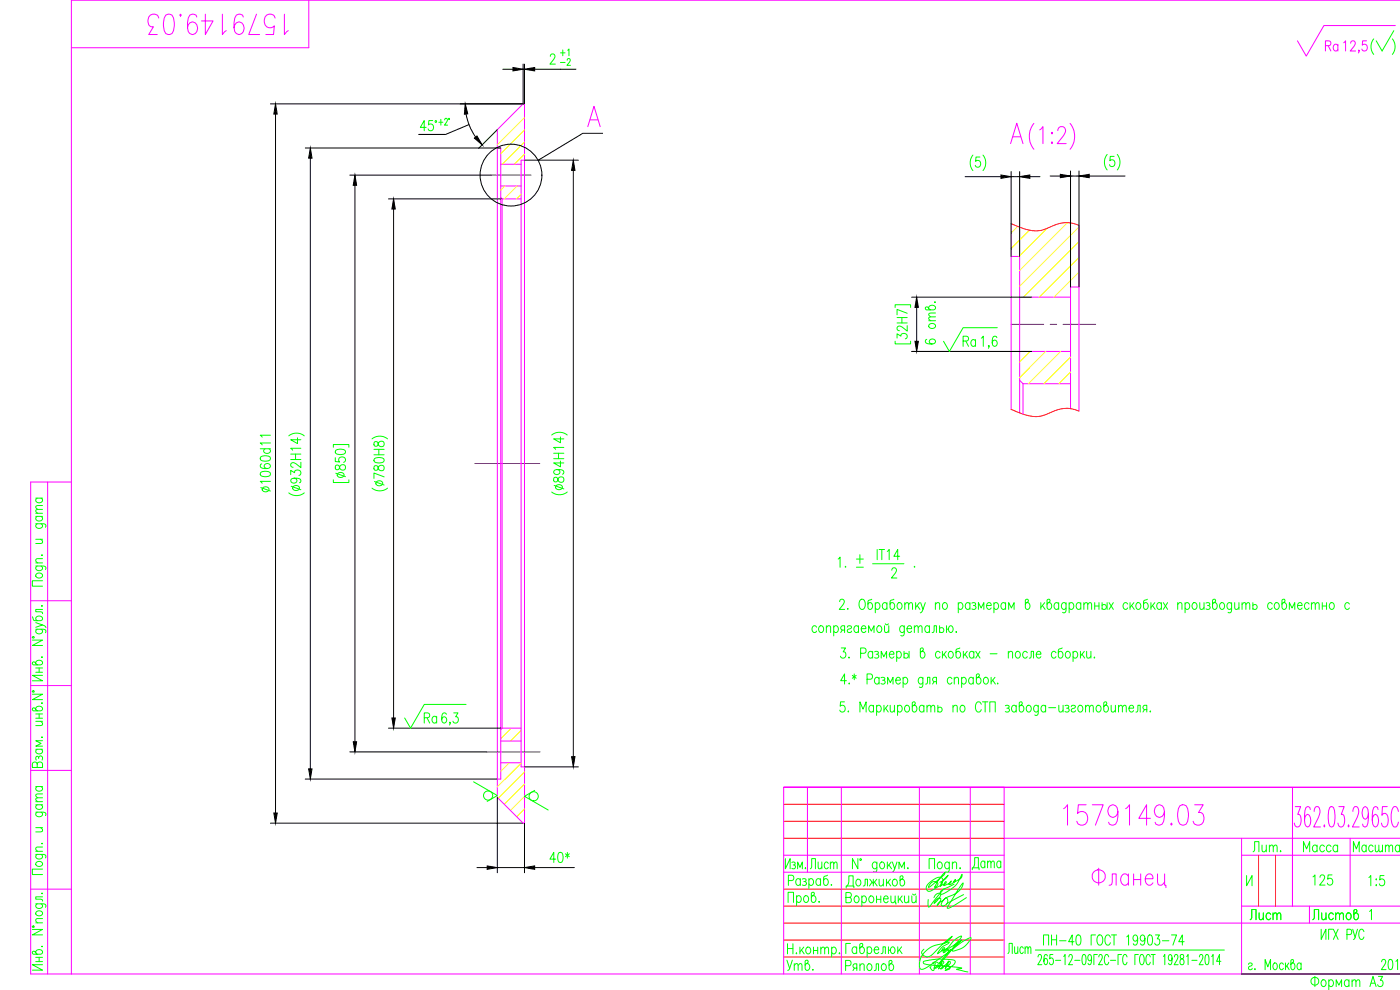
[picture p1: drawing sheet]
<svg xmlns="http://www.w3.org/2000/svg" width="420mm" height="297mm" viewBox="0 0 420 297" stroke-linecap="round" stroke-linejoin="round" font-family="sans-serif">
<defs><g id="words">
<g font-size="10.1" fill="#f0f">
<text x="43.4" y="11.6">1579149.03</text>
<text x="318.2" y="248.7">1579149.03</text>
</g>
<text font-size="9.7" fill="#f0f" x="327" y="267.4">Фланец</text>
<text font-size="8.4" fill="#f0f" x="410.6" y="17.6">( )</text>
<text font-size="7.1" fill="#0f0" x="291" y="262.1">Дата</text>
<text font-size="6.6" fill="#f0f" x="396.9" y="16.6">Ra</text>
<g font-size="6.6" fill="#0f0">
<text x="288.2" y="105.1">Ra</text>
<text x="82.6" y="148.9" transform="rotate(-90 82.6 148.9)">1060d11</text>
<text x="250.8" y="171.4">1. .</text>
<text x="375.4" y="256.8">Лит.</text>
<text x="390.2" y="256.8">Масса</text>
<text x="164" y="260">40*</text>
<text x="374.3" y="277.3">Лист</text>
<text x="393" y="277.3">Листов</text>
<text x="235.3" y="292.5">Утв.</text>
</g>
<g font-size="6.2" fill="#0f0">
<text x="281.9" y="104.4" transform="rotate(-90 281.9 104.4)">6 отв.</text>
<text x="126.3" y="218">Ra</text>
<text x="242.4" y="261.8">Лист</text>
<text x="393" y="266.7">125</text>
<text x="312.2" y="284.7">ПН-40 ГОСТ 19903-74</text>
</g>
<text font-size="5.3" fill="#0f0" x="167.2" y="18">+1</text>
<text font-size="2.6" fill="#0f0" x="256.1" y="171.4">-</text>
</g></defs>
<path d="M147.3 52.5h12.1M303.5 97.3h9.7M315.2 97.3h1.9M319.1 97.3h9.7M142.5 139.1h19.5M146.1 225.6h16" fill="none" stroke="#00f" stroke-width=".3"/>
<g fill="none" stroke="#f0f" stroke-width=".3">
<path d="M92.7 .1v14.2h-71.3M405.3 13l.5-.7h.5l.4 .5-.3 1.1-1.2 1.4h1.7M407.9 15.2h-.2h.2l-.2 .7M418.8 7.7h-21.5l-5.3 9.1-2.6-4.5M420.2 .1h-398.8v292.1M157.4 31.2v215.8h-.4l-7.7-7.8v-200.3l7.7-7.7h.4v1M176.4 38l1.9-6.1 1.8 6.1M177.1 36h2.3M310.3 37a6.2 6.2 0 0 0 0 7.8M312 39l1-1v5.1M315.7 39.7l.2 .2-.2 .3-.2-.3zM317.5 39.2a1.24 1.24 0 0 1 .7-1.2h.8a1.58 1.58 0 0 1 .2 2.7l-1.9 2.4h2.7"/>
<path d="M321.1 37a6.1 6.1 0 0 1 0 7.8M149.3 44.4h1v189.4h-1M150.3 55.8h6.1M150.3 49.3h6.1M150.3 59.3l.4 .4M150.7 59.7v158.8l-.4 .4M150.7 59.7h5.7M157.4 48.1h-1v182h1M303.3 43.1l1.8-6.1 1.9 6.1M304 41h2.3M315.7 42.6l.2 .2-.2 .3-.2-.3zM303.5 76.9h2.5v47"/>
<path d="M303.5 67.1v55.7M323.8 67.6v55.7M306 89.2h15.3M323.8 86.1h-2.5v36.5M306 105.4h15.3M306 114.1l1 1M307 115.1h14.3M307 115.1v9.1M14.3 144.6v147.6M21.4 144.6h-12.2v147.6h411M9.2 180.3h12.2M9.2 205.7h12.2"/>
<path d="M150.7 218.5h5.7M9.2 231.1h12.2M150.3 222.3h6.1M150.3 228.9h5.9M242.3 236.2v25.5M252.5 236.2v56M275.9 236.2v56M291.2 236.2v56M301.4 236.2v56M387.9 236.2v35.7M420.2 236.2h-185h66.2h-66.2v56M420.2 236.2h-185h185"/>
<path d="M235.2 256.6h66.2M301.4 251.5h118.8M372.6 256.6h47.6M372.6 251.5v40.7M388.7 242h1.6l-.8 2.3h.4a2.8 2.8 0 0 1-.3 3.8l-.9-.3-.3-.8M393.2 242.9l-.1-.6-.4-.3-.8 .3a8.8 8.8 0 0 0 0 5.5l.6 .3a2.48 2.48 0 0 0 0-3.8l-.6 .3-.4 1.5M394.4 243.5l.3-1.2 .3-.3h.6a2.56 2.56 0 0 1 .1 3.2l-1.4 2.9h2M397.5 247.5v.6zM399.1 242.3l.4-.3 .7 .3a8.6 8.6 0 0 1 0 5.5l-.4 .3-.7-.3a8.6 8.6 0 0 1 0-5.5zM401.8 242h1.6l-.9 2.3h.5a2.81 2.81 0 0 1-.3 3.8l-.9-.3-.3-.8M404.7 247.5v.6zM405.2 251.5v20.4"/>
<path d="M406 243.5l.3-1.2 .3-.3h.6a2.56 2.56 0 0 1 .1 3.2l-1.4 2.9h2M410.7 244l-.5 1.5-.5 .3a2.46 2.46 0 0 1 0-3.8l.5 .3a7.7 7.7 0 0 1 0 5.5l-.7 .3-.4-.3-.2-.5M413.6 242.9l-.2-.6-.4-.3-.7 .3a8.6 8.6 0 0 0 0 5.5l.6 .3a2.48 2.48 0 0 0 0-3.8l-.6 .3-.5 1.5M416.3 242h-1.4l-.2 2.6 .6-.6h.5a2.79 2.79 0 0 1 0 4.1l-.9-.3-.3-.8M419.7 243.5a1.25 1.25 0 0 0-1.3-1.5 5.5 5.5 0 0 0 0 6.1 1.25 1.25 0 0 0 1.3-1.4M9.2 266.8h12.2M235.2 261.7h66.2M301.4 277h118.8M372.6 271.9h47.6"/>
</g>
<g fill="none" stroke="#ff0" stroke-width=".3">
<path d="M157.4 39l-7.1 7.1M157.4 35.3l-8.1 8.2M151.5 55.8l-1.2 1.3M155.2 55.8l-3.9 3.9M156.4 58.3l-1.4 1.4M157.4 46.3l-3 3M157.4 42.6l-6.7 6.7M305.4 67.9l-1.9 2M309 69.1l-5.5 5.5M314.2 68.5l-8.4 8.4M320.4 66.8l-14.4 14.4M323.8 72.5l-16.6 16.7"/>
<path d="M323.8 77.2l-11.9 12M323.8 68.1l-17.8 17.8M323.8 81.7l-7.5 7.5M309.2 105.4l-3.2 3.2M313.8 105.4l-7.8 7.9M318.3 105.4l-9.7 9.7M321.3 111.6l-3.5 3.5M321.3 107.2l-8 7.9M153.4 218.5l-3.1 3.1M156.4 219.2l-3.2 3.1M152.8 228.9l-2.5 2.5M156.4 229l-7.1 7.1"/>
<path d="M157.4 238.9l-4.2 4.3M157.4 235.3l-6.1 6M157.4 231.6l-7.9 7.9M157.4 242.7l-2.4 2.3"/>
</g>
<g fill="none" stroke="#000" stroke-width=".3">
<path d="M157 19.2v12h-75.8M157.4 19.2v12M82.7 34.2v209.7M139.9 34.2a17.4 17.4 0 0 0 2.8 6.9M140.8 37.4l-7.1 2.9h-8.1M149.3 38.9l-5.7 5.6M150.9 20.8h3M157 20.8h.4M160.5 20.8h12.4M180.8 40h-5.9l-13.4 8.1M91.6 44.4h58.7M93.1 47.5v183.2"/>
<path d="M105 52.5h42.3M106.5 55.6v167M116.6 59.7h34.1M157.4 48.1h16.2M172.1 51.1v175.9M289.6 53h10.8M303.5 51.5v25.4M303.5 53h2.5M306 51.5v25.4M309.1 53h3M315.2 52.8h3M321.3 51.3v34.8"/>
<path d="M321.3 52.8h2.5M323.8 51.3v34.8M326.9 52.8h10.7M118.1 62.7v152.7M273.6 89.2h36M275.1 92.2v10.2M273.6 105.4h36M116.6 218.5h34.1M91.6 233.8h57.7M105 225.6h41.1M149.3 239.2v22.6M157.4 230.1h16.2"/>
<path d="M81.2 247h75.8M157.4 247v14.8M143.2 260.3h3M149.3 260.3h8.1M160.5 260.3h11.9M372.6 292.2h47.6"/>
<circle cx="153.4" cy="52.5" r="9.3"/>
</g>
<g fill="#000" stroke="#000" stroke-width=".3">
<path d="M82.7 31.2l.5 3h-1zM139.6 31.2l.8 3-1 .1zM153.9 20.3l3.1 .5-3.1 .5zM157.4 20.8l3.1-.5v1zM93.1 44.4l.5 3.1h-1zM106.5 52.5l.5 3.1h-1zM142.4 41.4l.7-.6 1.6 2.7zM172.1 48.1l.5 3h-1.1zM300.4 52.5l3.1 .5-3.1 .5zM306 53l3.1-.5v1zM318.2 52.3l3.1 .5-3.1 .5zM323.8 52.8l3.1-.5v1z"/>
<path d="M118.1 59.7l.5 3h-1zM275.1 89.2l.5 3h-1zM274.6 102.4h1l-.5 3zM117.6 215.4h1l-.5 3.1zM92.6 230.7h1l-.5 3.1zM106 222.6h1l-.5 3zM171.5 227h1.1l-.5 3.1zM82.2 243.9h1l-.5 3.1zM146.2 259.8l3.1 .5-3.1 .5zM157.4 260.3l3.1-.5v1z"/>
</g>
<g fill="none" stroke="#0f0" stroke-width=".3">
<path d="M165.2 16.9l.4-.7 .7 .1 .2 .5-.3 1-1.2 1.4h1.7M127.9 38.2h-1.7l1.1-2v3M129.9 36.2h-1.2l-.1 1.3a.94 .94 0 0 1 1.3 .1 .94 .94 0 0 1 0 1.2 .94 .94 0 0 1-1.3 .1l-.1-.2M131.7 36.7h1.2M132.3 35.8v1.7M133.5 36v-.3a.45 .45 0 0 1 .7-.1 .45 .45 0 0 1 0 .7l-.8 1.2h.9M134.6 35.6h.2l-.1 .3zM292 46.5a3.7 3.7 0 0 0 0 4.7M294.1 47.1h-1.2l-.1 1.3a.93 .93 0 0 1 1.3 .1 .93 .93 0 0 1 0 1.3 .93 .93 0 0 1-1.3 .1l-.1-.3M295 46.5a3.7 3.7 0 0 1 0 4.7M332.3 46.3a3.7 3.7 0 0 0 0 4.7M334.4 46.9h-1.2l-.1 1.3a.93 .93 0 0 1 1.3 .1 .93 .93 0 0 1 0 1.3 .93 .93 0 0 1-1.3 .1l-.1-.3"/>
<path d="M335.3 46.3a3.7 3.7 0 0 1 0 4.7M268.6 92.3v-.9h4.7v.9M269.2 96.9h3.1M269.2 95.3h3.1M270.7 95.3v1.6M272.3 97.7v1.6l-1.5-1.1-1-.4-.4 .3-.2 .7 .7 .4M272.3 94l-3.1-1.2v1.7M299.3 98.3h-10.3l-4.1 7.1-1.7-3M268.6 102.4v.8h4.7v-.8M269.2 101.4v-1.2l1.2 .7a.9 .9 0 0 1 1.4-.8 .9 .9 0 0 1-.1 1.6M296.8 103.8h-.2h.2l-.2 .7M299.2 101.3a.65 .65 0 0 0-1.1-.3 2.07 2.07 0 0 0 .4 2.9 .9 .9 0 0 0 .8-1 .9 .9 0 0 0-1.2-.7l-.3 .7"/>
<path d="M86.7 130.8a3.7 3.7 0 0 1 4.6 0M87.2 137.9h3.1M87.2 136.2h3.1M88.7 136.2v1.7M89.3 131.4v1.7l-2.1-1.2h3.1M90.3 138.7v1.6l-1.5-1.1-1-.4-.4 .2-.2 .7 .8 .5M90.3 134.5h-3.1l.6 .6M100 134.2v-.8h4.7v.8M100.6 137.3v1.2l1.3 .1a.93 .93 0 0 1 .1-1.3 .93 .93 0 0 1 1.3 0 .93 .93 0 0 1 .1 1.3l-.3 .1M100.8 139.7a.82 .82 0 0 0 .3 1.2l.7-.3a.96 .96 0 0 1 .9-1.2 .96 .96 0 0 1 1 1.1 1 1 0 0 1-1.2 .5 1 1 0 0 1-.7-1.1 .68 .68 0 0 0-1-.2zM100.8 135.1a2.85 2.85 0 0 1 2.7 0l.2 .6a1.8 1.8 0 0 1-2.5 .6l-.6-.6zM111.6 131.7a3.7 3.7 0 0 1 4.7 0"/>
<path d="M112.2 136.5h3.1M112.2 134.8h3.1M112.4 139.8a.81 .81 0 0 0 .3 1.3l.7-.3a.96 .96 0 0 1 .9-1.2 .96 .96 0 0 1 1 1 1 1 0 0 1-1.2 .6 1 1 0 0 1-.7-1.1 .68 .68 0 0 0-1-.3zM112.4 137.6a2.85 2.85 0 0 1 2.7 0l.2 .6a1.8 1.8 0 0 1-2.5 .6l-.6-.6zM112.4 132.6a.81 .81 0 0 0 .3 1.3l.7-.4a.96 .96 0 0 1 .9-1.1 .96 .96 0 0 1 1 1 1 1 0 0 1-1.2 .6 1 1 0 0 1-.7-1.2 .68 .68 0 0 0-1-.2zM113.7 134.8v1.7M165.6 130.5a3.7 3.7 0 0 1 4.6 0M166.2 137.6h3M166.2 136h3M167.6 136v1.6M168.2 138.3v1.8l-2-1.2h3M168.2 131.1v1.7l-2-1.1h3"/>
<path d="M169.2 134.2h-3l.5 .6M10.7 157.1l2.8 .2a.59 .59 0 0 1 .1 .9M10.7 154.9h2.1M10.7 154h2.1M10.7 149.5h2.1M11.2 157.1l-.3 .3a.99 .99 0 0 0 .6 1.2 .99 .99 0 0 0 1.3-.6v-.4l-.5-.5M11.2 154.9a.68 .68 0 0 0-.5 .7 .68 .68 0 0 0 .5 .6 .87 .87 0 0 0 1.2 0 .87 .87 0 0 0-.1-1.3M11.2 149.5a.68 .68 0 0 0-.5 .6 .68 .68 0 0 0 .5 .6 .87 .87 0 0 0 1.2 0 .87 .87 0 0 0-.1-1.2M12.8 152.8l-1.9 .2-.2 .4 .6 .6M12.8 151.7l-1.9 .1-.2 .5 .6 .5M86.7 147.9a3.7 3.7 0 0 0 4.6 0M87.2 142.4v-1.3l1.2 .7a.9 .9 0 0 1 1.4-.7 .9 .9 0 0 1-.1 1.5"/>
<path d="M87.4 145.9l2.9 1M88 146a.97 .97 0 0 1 1.2-.4 .97 .97 0 0 1 .5 1.2 .97 .97 0 0 1-1.2 .4 .97 .97 0 0 1-.5-1.2zM88.3 143.5a.8 .8 0 0 1 .8 .8 .9 .9 0 0 1-1.1 .6 .9 .9 0 0 1-.6-1.1 2.61 2.61 0 0 1 2.8 0 .65 .65 0 0 1-.3 1.1M100 144v.8h4.7v-.8M100.8 142l2.9 1M101.4 142.1a.97 .97 0 0 1 1.2-.4 .97 .97 0 0 1 .5 1.2 .97 .97 0 0 1-1.2 .4 .97 .97 0 0 1-.5-1.2zM111.6 146.5a3.7 3.7 0 0 0 4.7 0M112.4 144.5l2.9 1M113 144.6a.97 .97 0 0 1 1.2-.4 .97 .97 0 0 1 .5 1.2 .97 .97 0 0 1-1.2 .4 .97 .97 0 0 1-.5-1.2zM115.3 143.1l-3.1-1.2v1.6M165.6 147.6a3.7 3.7 0 0 0 4.6 0M166.3 143.3a.82 .82 0 0 0 .3 1.3l.7-.4a.96 .96 0 0 1 .9-1.1 .96 .96 0 0 1 1 1 1 1 0 0 1-1.2 .6 1 1 0 0 1-.7-1.2 .68 .68 0 0 0-1-.2z"/>
<path d="M166.3 145.6l2.9 1.1M166.9 145.8a.97 .97 0 0 1 1.2-.4 .97 .97 0 0 1 .5 1.2 .97 .97 0 0 1-1.2 .4 .97 .97 0 0 1-.5-1.2zM167.2 140.9a.82 .82 0 0 1 .9 .8 .9 .9 0 0 1-1.2 .7 .9 .9 0 0 1-.6-1.2 2.58 2.58 0 0 1 2.8 0l.1 .6-.4 .5M10.7 169.8l2.8 .1a.59 .59 0 0 1 .1 1M10.7 168.9h2.1M10.7 161.8h2.1M10.9 172.3a.97 .97 0 0 1 1.2-.4 .97 .97 0 0 1 .5 1.2 .97 .97 0 0 1-1.2 .4 .97 .97 0 0 1-.5-1.2zM11.2 169.8l-.3 .3a.99 .99 0 0 0 .6 1.2 .99 .99 0 0 0 1.3-.7v-.3l-.5-.5M12.2 161.8l.6 .6-.2 .6-1.9 .1M12.5 166.6h.3zM12.8 174.3h-3.1v1.6h3.1M12.8 167.6l-1.9 .1-.2 .6 .6 .6"/>
<path d="M258.3 179.9l.2-.1a1.45 1.45 0 0 1 1.1 2.3 .9 .9 0 0 1-1.1 .7 .9 .9 0 0 1-.7-1.1v-.7zM261.6 179.8l-.8 .3-.3 .4v1.8l.2 .4a.97 .97 0 0 0 1.2-.5 .97 .97 0 0 0-.4-1.2 .65 .65 0 0 0-1 .2M268.3 179.8l-.8 .3-.4 .4v1.8l.2 .4a.97 .97 0 0 0 1.2-.5 .97 .97 0 0 0-.3-1.2 .65 .65 0 0 0-1.1 .2M344.4 179.8l-.9 .3-.3 .4v1.8l.2 .4a.97 .97 0 0 0 1.2-.5 .97 .97 0 0 0-.4-1.2 .65 .65 0 0 0-1 .2M9.7 192.1h3.1l-3.1 1.6h3.1M9.7 185.1l.4 1 2.1 .1a.66 .66 0 0 0 .6-.5 .66 .66 0 0 0-.5-.7 .87 .87 0 0 0-1.2 0 .87 .87 0 0 0 .1 1.2M10.7 199a1.02 1.02 0 0 1 1-.9 1.02 1.02 0 0 1 1.1 .9l-.6 .5h-2.2l-.3-.7 .4-.2 .3 .1 .8 .8M10.7 188.8l2.8 .1a.59 .59 0 0 1 .1 .9M10.7 186.8l2.1 .7-2.1 .7M11.2 188.8l-.3 .2a.99 .99 0 0 0 .6 1.3 .99 .99 0 0 0 1.3-.7v-.3l-.5-.5M12.5 197.2h.3zM12.5 181.8h.3z"/>
<path d="M12.8 187.5l.8 .5 .2 .3M12.8 182.9h-2.1v.7l1.9 .1 .2 .4M245.1 188.2l-.2-.3a.99 .99 0 0 0-1.3 .6 .99 .99 0 0 0 .7 1.3h.3l.5-.4M246 187.9a.99 .99 0 0 1 1.3 .6 .99 .99 0 0 1-.7 1.3 1.05 1.05 0 0 1-1-.8 1.05 1.05 0 0 1 .4-1.1zM248 188.3l.6-.6 .6 .2 .1 1.9M248 187.7v2.1M250.2 188.2l.2-.3a.99 .99 0 0 1 1.3 .6 .99 .99 0 0 1-.7 1.3h-.3l-.5-.4M250.2 187.7v3.1M252 180.5l.5-.7 .7 .1 .2 .5-.4 1-1.1 1.4h1.6M252.5 194.4h1.2l-.7 1.2a.9 .9 0 0 1 .8 1.4 .9 .9 0 0 1-1.6-.1M252.8 189.1l-.5 .7M253.5 189.1h-.7l-.4-.3-.1-.5 .2-.4 1-.2v2.1"/>
<path d="M254.3 188.2a.67 .67 0 0 1 .6-.5 .67 .67 0 0 1 .7 .5l-.4 .4-.6 .2a.56 .56 0 0 0-.2 .8 .73 .73 0 0 0 1.2-.2M254.4 182.6v.2zM254.8 197.2v.3zM257.7 188.2l-.3-.3a.97 .97 0 0 0-1.2 .5 .97 .97 0 0 0 .4 1.2 .65 .65 0 0 0 1.1-.2M257.7 187.7v2.1M258.3 196h1a.83 .83 0 0 0 .6-.8 .83 .83 0 0 0-.6-.8h-1v3.1M258.5 188.6h1.4l-.3-.7a.99 .99 0 0 0-1.2 .6 .99 .99 0 0 0 .6 1.3h.4l.5-.4M260.7 189.8v-2.1l.8 1.7 .8-1.7v2.1M261.9 195.9a.68 .68 0 0 0-.6-.5 .68 .68 0 0 0-.7 .5 .87 .87 0 0 0 .1 1.2 .87 .87 0 0 0 1.2-.1M261.9 195.4v2.1M262.5 195.6a.73 .73 0 0 1 1.1 .3l-.1 .3-.6 .1M262.7 181.2a.68 .68 0 0 1 .6-.4 .68 .68 0 0 1 .7 .4 .93 .93 0 0 1 0 1.2 .93 .93 0 0 1-1.1 .3l-.2-.3"/>
<path d="M262.7 180.8v3.1M263.3 196.3l.5 .6-.3 .4h-1M263.5 187.9a.99 .99 0 0 1 1.2 .6 .99 .99 0 0 1-.6 1.3 1.05 1.05 0 0 1-1-.8 1.05 1.05 0 0 1 .4-1.1zM264.5 197.5v-2.1l.8 1.6 .8-1.6v2.1M265.5 187.7l.1 1.9 .5 .2 .6-.6M265.7 187.2a.5 .5 0 0 0 .4 .3 .5 .5 0 0 0 .5-.3M266.2 181.2a.68 .68 0 0 0-.7-.4 .68 .68 0 0 0-.6 .4 .87 .87 0 0 0 0 1.3 .87 .87 0 0 0 1.3-.1M266.2 180.8v2M266.7 187.7v2.1M266.9 196.3h1.4l-.2-.7a.99 .99 0 0 0-1.3 .6 .99 .99 0 0 0 .7 1.3h.3l.5-.5M269.1 195.9a.68 .68 0 0 1 .6-.5 .68 .68 0 0 1 .7 .5 .93 .93 0 0 1 0 1.1 .93 .93 0 0 1-1.1 .3l-.2-.3M269.1 195.4v3.1"/>
<path d="M269.6 181a.65 .65 0 0 1 1 .2 .93 .93 0 0 1 0 1.2 .93 .93 0 0 1-1 .3 1.24 1.24 0 0 1 0-1.7zM271.3 196.3a.75 .75 0 0 1 1.2 0 .75 .75 0 0 1-.4 1.2h-.4l-.4-.3M271.3 195.4v2.1M271.4 188.2l-.2-.3a.99 .99 0 0 0-1.3 .6 .99 .99 0 0 0 .7 1.3h.3l.5-.4M271.4 187.7l-.1 2.8-.4 .3-.6-.1M271.5 181.4l.6-.6 .5 .2 .1 1.8M271.5 180.8v2M272.2 188.6h1.4l-.2-.7a.99 .99 0 0 0-1.3 .6 .99 .99 0 0 0 .7 1.3h.3l.5-.4M272.7 181.4l.6-.6 .4 .2 .2 1.8M272.8 195.4v2.1M274.4 188.3l.6-.6 .5 .2 .1 1.9M274.4 187.7v2.1"/>
<path d="M274.8 180.8v2M275.3 181.7l.8 1.1M275.6 188.3l.6-.6 .4 .2 .1 1.9M276 180.8l-1.2 1.5M276.3 180.8l.7 2 .7-2M276.7 195.4a1.02 1.02 0 0 1 .9 1 1.02 1.02 0 0 1-.9 1.1l-.5-.6v-2.2l.7-.3 .2 .4-.1 .3-.8 .8M277 182.8l-.5 .9-.3 .2M278.9 188.2l-.2-.3a.97 .97 0 0 0-1.2 .5 .97 .97 0 0 0 .4 1.2 .65 .65 0 0 0 1-.2M278.9 187.7v2.1M279.8 189.8l.4-.2 .1-1.9h.7v2.1M280.7 181.4l.6-.6 .6 .2 .1 1.8M280.7 180.8v2"/>
<path d="M282 188.6a.75 .75 0 0 1 1.2 0 .75 .75 0 0 1-.4 1.2h-.5l-.3-.3M282 187.7v2.1M282.1 195.9a.67 .67 0 0 0-.6-.5 .67 .67 0 0 0-.6 .5 .93 .93 0 0 0-.1 1.1 .93 .93 0 0 0 1.1 .3l.2-.3M282.8 195.4v2.1M283.2 181a.65 .65 0 0 1 1 .2 .93 .93 0 0 1 0 1.2 .93 .93 0 0 1-1 .3 1.24 1.24 0 0 1 0-1.7zM283.3 196.3l.8 1.2M284 195.4l-1.2 1.5M284.1 188.8l.5-.2a.82 .82 0 0 1 .9-.9 1.1 1.1 0 0 1 .6 1.1 1.1 1.1 0 0 1-.9 1l-.4-.4-.2-.6M284.1 187.7v2.1M284.9 195.6a.99 .99 0 0 1 1.3 .6 .99 .99 0 0 1-.7 1.3 1.04 1.04 0 0 1-1-.8 1.04 1.04 0 0 1 .4-1.1zM287 189.5v.3zM287.6 181.2a.68 .68 0 0 1 .6-.4 .68 .68 0 0 1 .7 .4 .93 .93 0 0 1 0 1.2 .93 .93 0 0 1-1.1 .3l-.2-.3"/>
<path d="M287.6 180.8v3.1M288.1 194.4l-1.1 .4-.1 2.1a.66 .66 0 0 0 .6 .6 .66 .66 0 0 0 .7-.5 .87 .87 0 0 0-.1-1.2 .87 .87 0 0 0-1.2 .1M289.1 195.4v2.1M289.6 196.3l.8 1.2M290.3 195.4l-1.2 1.5M291.1 181.2a.68 .68 0 0 0-.7-.4 .68 .68 0 0 0-.6 .4 .87 .87 0 0 0 0 1.3 .87 .87 0 0 0 1.3-.1M291.1 180.8v2M291.7 181a.73 .73 0 0 1 1.1 .2l-.3 .5h-.4M292.3 195.9a.68 .68 0 0 0-.7-.5 .68 .68 0 0 0-.6 .5 .87 .87 0 0 0 0 1.2 .87 .87 0 0 0 1.3-.1M292.3 195.4v2.1M292.5 181.7l.4 .6-.1 .3-.3 .2-.8-.1M292.8 195.4l1.3 2.1"/>
<path d="M293.6 182.8v-2l.8 1.6 .9-1.6v2M294.1 195.4l-1.3 2.1M296.1 181.7h1.4v-.3a.66 .66 0 0 0-.6-.6 .66 .66 0 0 0-.7 .4 .93 .93 0 0 0 0 1.2 .93 .93 0 0 0 1 .3l.3-.3M297.1 196.2h2.1M298.3 181.2a.68 .68 0 0 1 .6-.4 .68 .68 0 0 1 .7 .4 .93 .93 0 0 1 0 1.2 .93 .93 0 0 1-1.1 .3l-.2-.3M298.3 180.8v3.1M301.8 181.2a.68 .68 0 0 0-.7-.4 .68 .68 0 0 0-.6 .4 .87 .87 0 0 0 0 1.3 .87 .87 0 0 0 1.3-.1M301.8 180.8v2M302.6 196l.6-.6 .6 .2 .1 1.9M302.6 195.4v2.1M302.7 182.8v-2l.8 1.6 .8-1.6v2M305.1 195.6a.99 .99 0 0 1 1.2 .6 .99 .99 0 0 1-.7 1.3 1.04 1.04 0 0 1-.9-.8 1.04 1.04 0 0 1 .4-1.1z"/>
<path d="M308.2 180.8a1.02 1.02 0 0 1 .9 1 1.02 1.02 0 0 1-.9 1l-.5-.5v-2.2l.7-.3 .3 .4-.2 .3-.8 .7M308.3 195.9a.68 .68 0 0 0-.6-.5 .68 .68 0 0 0-.7 .5 .93 .93 0 0 0 0 1.1 .93 .93 0 0 0 1.1 .3l.2-.3M308.9 197.5l.5-.2 .1-1.9h.7v2.1M311 196.3h1.4l-.2-.7a.99 .99 0 0 0-1.3 .6 .99 .99 0 0 0 .7 1.3h.3l.5-.5M312.4 180.8v2M312.8 181.7l.8 1.1M313.5 180.8l-1.1 1.5M314.7 180.8a1.02 1.02 0 0 1 .9 1 1.02 1.02 0 0 1-.9 1l-.5-.5v-2.2l.7-.3 .3 .4-.2 .3-.8 .7M316.9 195.9a.68 .68 0 0 0-.6-.5 .68 .68 0 0 0-.7 .5 .93 .93 0 0 0 0 1.1 .93 .93 0 0 0 1.1 .3l.2-.3M317.7 181.2a.68 .68 0 0 0-.6-.4 .68 .68 0 0 0-.7 .4 .87 .87 0 0 0 .1 1.3 .87 .87 0 0 0 1.2-.1M317.7 180.8v2M318.8 194.4l-1.1 .4-.1 2.1a.66 .66 0 0 0 .6 .6 .66 .66 0 0 0 .7-.5 .87 .87 0 0 0 0-1.2 .87 .87 0 0 0-1.3 .1"/>
<path d="M319.9 181.2l-.1-.1a.59 .59 0 0 0-.9-.1 .97 .97 0 0 0-.4 1.2 .97 .97 0 0 0 1.2 .5l.2-.3M319.9 180.8l-.1 2.8a.59 .59 0 0 1-.9 .1M320.1 195.6a.99 .99 0 0 1 1.2 .6 .99 .99 0 0 1-.7 1.3 1.04 1.04 0 0 1-.9-.8 1.04 1.04 0 0 1 .4-1.1zM320.9 181.2a.68 .68 0 0 1 .6-.4 .68 .68 0 0 1 .6 .4 .93 .93 0 0 1 .1 1.2 .93 .93 0 0 1-1.1 .3l-.2-.3M320.9 180.8v3.1M322 195.9a.68 .68 0 0 1 .7-.5 .68 .68 0 0 1 .6 .5 .93 .93 0 0 1 0 1.1 .93 .93 0 0 1-1 .3l-.3-.3M322 195.4v3.1M324.3 195.4v2.1M324.4 181.2a.68 .68 0 0 0-.7-.4 .68 .68 0 0 0-.6 .4 .87 .87 0 0 0 0 1.3 .87 .87 0 0 0 1.3-.1M324.4 180.8v2M324.7 196.3l.8 1.2M325.3 181.4l.6-.6 .4 .2 .1 1.8"/>
<path d="M325.3 180.8v2M325.4 195.4l-1.1 1.5M326.1 195.4l.1 1.9 .6 .2 .6-.6M326.4 181.4l.6-.6 .5 .2 .1 1.8M327.4 195.4v2.1M328.4 197.2v.3zM328.5 181.8h1.3M328.5 180.8v2M329.8 180.8v2M330.8 181.7a.75 .75 0 0 1 1.2 0 .75 .75 0 0 1-.4 1.1h-.5l-.3-.2M330.8 180.8v2M332.3 180.8v2"/>
<path d="M332.8 180.8l1.3 2M334.1 180.8l-1.3 2M338.4 181.2a.68 .68 0 0 0-.6-.4 .68 .68 0 0 0-.6 .4 .93 .93 0 0 0-.1 1.2 .93 .93 0 0 0 1.1 .3l.2-.3M339.1 180.8v2M339.6 181.7l.8 1.1M340.3 180.8l-1.2 1.5M341.2 181a.65 .65 0 0 1 1.1 .2 .93 .93 0 0 1 0 1.2 .93 .93 0 0 1-1.1 .3 1.27 1.27 0 0 1 0-1.7zM345.4 180.8v2M345.9 181.7l.8 1.1M346.6 180.8l-1.2 1.5M348.6 181.2a.68 .68 0 0 0-.7-.4 .68 .68 0 0 0-.6 .4 .87 .87 0 0 0 0 1.3 .87 .87 0 0 0 1.3-.1M348.6 180.8v2"/>
<path d="M349.1 180.8l1.3 2M350.4 180.8l-1.3 2M353.4 181.4l.6-.6 .6 .2 .1 1.8M353.4 180.8v2M355.7 181.2a.68 .68 0 0 1 .6-.4 .68 .68 0 0 1 .6 .4 .93 .93 0 0 1 .1 1.2 .93 .93 0 0 1-1.1 .3l-.2-.3M355.7 180.8v3.1M358.1 181a.65 .65 0 0 1 1 .2 .93 .93 0 0 1 .1 1.2 .93 .93 0 0 1-1.1 .3 1.24 1.24 0 0 1 0-1.7zM360.1 180.8l.1 1.9 .6 .1 .5-.5M361.3 180.8v2M361.9 181a.74 .74 0 0 1 1.2 .2l-.4 .5h-.3M362.7 181.7l.5 .6-.1 .3-.4 .2-.8-.1M364.4 180.8a1.02 1.02 0 0 1 .9 1 1.02 1.02 0 0 1-.9 1l-.5-.5v-2.2l.7-.3 .2 .4-.1 .3-.8 .7"/>
<path d="M366.4 181a.65 .65 0 0 1 1 .2 .93 .93 0 0 1 0 1.2 .93 .93 0 0 1-1 .3 1.24 1.24 0 0 1 0-1.7zM369.6 181.2l-.1-.1a.59 .59 0 0 0-.9-.1 .97 .97 0 0 0-.4 1.2 .97 .97 0 0 0 1.2 .5l.2-.3M369.6 180.8l-.1 2.8a.59 .59 0 0 1-.9 .1M370.5 180.8l.2 1.9 .5 .1 .6-.5M371.8 180.8v2M372.8 181.4l.5-.6 .5 .2 .1 1.8M372.8 180.8v2M373.9 181.4l.6-.6 .5 .2 .1 1.8M376 181.7a.75 .75 0 0 1 1.2 0 .75 .75 0 0 1-.4 1.1h-.4l-.4-.2M376 180.8v2M381.8 181.2a.68 .68 0 0 0-.6-.4 .68 .68 0 0 0-.7 .4 .93 .93 0 0 0 0 1.2 .93 .93 0 0 0 1.1 .3l.2-.3M382.8 181a.65 .65 0 0 1 1 .2 .93 .93 0 0 1 0 1.2 .93 .93 0 0 1-1 .3 1.24 1.24 0 0 1 0-1.7z"/>
<path d="M385.2 180.8a1.02 1.02 0 0 1 .9 1 1.02 1.02 0 0 1-.9 1l-.5-.5v-2.2l.7-.3 .3 .4-.1 .3-.9 .7M386.9 182.8v-2l.9 1.6 .8-1.6v2M389.4 181.7h1.4v-.3a.65 .65 0 0 0-.6-.6 .65 .65 0 0 0-.7 .4 .92 .92 0 0 0 0 1.2 .92 .92 0 0 0 1 .3l.3-.3M392.9 181.2a.68 .68 0 0 0-.7-.4 .68 .68 0 0 0-.6 .4 .93 .93 0 0 0 0 1.2 .93 .93 0 0 0 1 .3l.3-.3M393.6 181.4l.6-.6 .4 .2 .1 1.8M393.6 180.8v2M394.7 181.4l.6-.6 .5 .2 .1 1.8M396.8 181.8h1.3M396.8 180.8v2M398.1 180.8v2M399.3 181a.65 .65 0 0 1 1 .2 .93 .93 0 0 1 .1 1.2 .93 .93 0 0 1-1.1 .3 1.24 1.24 0 0 1 0-1.7zM405 181.2a.68 .68 0 0 0-.7-.4 .68 .68 0 0 0-.6 .4 .93 .93 0 0 0 0 1.2 .93 .93 0 0 0 1 .3l.3-.3"/>
<path d="M9.7 208.3h3.1l-3.1 1.6h3.1M10.7 212.8a1.02 1.02 0 0 1 1-.9 1.02 1.02 0 0 1 1.1 .9l-.6 .5h-2.2l-.3-.7 .4-.2 .3 .1 .8 .8M10.7 200.4h2.1M10.7 201.7h2.1M10.7 216.4h2.1M10.7 214.2h2.1M10.7 215.5h2.1M11.7 200.4v1.3M11.7 214.2v1.3M12.2 216.4l.6 .6-.2 .6-1.9 .1M12.5 211h.3zM12.8 202.6h-3.1l3.1 1.7h-3.1"/>
<path d="M135.1 216.8h-.2h.2l-.2 .7M136.2 213.9h1.2l-.7 1.2a.9 .9 0 0 1 .8 1.3 .9 .9 0 0 1-1.6 0M139.9 211.4h-12.6l-4.1 7.1-1.8-3.1M253.4 210.6h-1.1l-.2 1.3a.94 .94 0 0 1 1.3 .1 .94 .94 0 0 1 0 1.3 .94 .94 0 0 1-1.3 .1l-.1-.3M254 204.2h-1.7l1.2-2v3M254.6 213.4v.2zM254.9 205v.2zM255.8 202.6l1.2 .9M256.4 202.2v1.7M257 202.6l-1.2 .9M258.1 213.6v-3l.9 2.2 .9-2.2v3M260.2 203.8h1.1a.83 .83 0 0 0 .6-.8 .83 .83 0 0 0-.6-.8h-1.1v3"/>
<path d="M262.1 212a.68 .68 0 0 0-.6-.4 .68 .68 0 0 0-.6 .4 .87 .87 0 0 0 0 1.3 .87 .87 0 0 0 1.2-.1M262.1 211.6v2M263.1 212a.68 .68 0 0 1 .6-.4 .68 .68 0 0 1 .7 .4 .93 .93 0 0 1 0 1.2 .93 .93 0 0 1-1.1 .3l-.2-.3M263.1 211.6v3.1M263.8 203.7a.68 .68 0 0 0-.6-.5 .68 .68 0 0 0-.7 .5 .87 .87 0 0 0 .1 1.2 .87 .87 0 0 0 1.2-.1M263.8 203.2v2M264.4 203.4a.73 .73 0 0 1 1.2 .3l-.1 .2-.6 .2M265.2 204.1l.5 .6-.1 .3-.4 .2-.8-.1M265.3 211.6v2M265.8 212.5l.8 1.1M266.4 205.2v-2l.8 1.6 .8-1.6v2M266.5 211.6l-1.2 1.5"/>
<path d="M267.2 211.6l.1 1.9 .6 .1 .5-.5M268.4 211.6v2M268.8 204.1h1.4l-.2-.7a.99 .99 0 0 0-1.3 .6 .99 .99 0 0 0 .7 1.2h.3l.5-.4M269.4 212a.68 .68 0 0 1 .6-.4 .68 .68 0 0 1 .6 .4 .93 .93 0 0 1 .1 1.2 .93 .93 0 0 1-1.1 .3l-.2-.3M269.4 211.6v3.1M271 203.7a.68 .68 0 0 1 .7-.5 .68 .68 0 0 1 .6 .5 .93 .93 0 0 1 0 1.1 .93 .93 0 0 1-1 .3l-.3-.3M271 203.2v3.1M271.8 211.7a.65 .65 0 0 1 1.1 .3 .93 .93 0 0 1 0 1.2 .93 .93 0 0 1-1.1 .3 1.24 1.24 0 0 1 0-1.8zM274.2 211.6a1.02 1.02 0 0 1 1 1 1.02 1.02 0 0 1-1 1l-.4-.5v-2.2l.7-.3 .2 .4-.1 .3-.8 .7M277 203.7l-.3-.3a.99 .99 0 0 0-1.2 .6 .99 .99 0 0 0 .7 1.2h.3l.5-.4M277 203.2l-.2 2.8a.59 .59 0 0 1-.9 .1M277.3 212a.68 .68 0 0 0-.7-.4 .68 .68 0 0 0-.6 .4 .87 .87 0 0 0 0 1.3 .87 .87 0 0 0 1.3-.1"/>
<path d="M277.3 211.6v2M277.8 205.2l.4-.1 .2-1.9h.7v2M278.2 212.2l.6-.6 .5 .1 .1 1.9M278.2 211.6v2M279.4 212.2l.6-.6 .4 .1 .1 1.9M280.3 204.5l-.4 .7M281 204.5l-.9-.1-.2-.5 .2-.5 .9-.2v2M281.5 212.5a.75 .75 0 0 1 1.2 0 .75 .75 0 0 1-.4 1.1h-.5l-.3-.2M281.5 211.6v2M285.7 203.7a.67 .67 0 0 0-.6-.5 .67 .67 0 0 0-.7 .5 .93 .93 0 0 0 0 1.1 .93 .93 0 0 0 1.1 .3l.2-.3M286 212.2l.6-.6 .6 .1 .1 1.9M286 211.6v2"/>
<path d="M286.4 203.8l.6-.6 .5 .2 .2 1.8M286.4 203.2v2M288.4 211.7a.65 .65 0 0 1 1.1 .3l.1 .5a.92 .92 0 0 1-.9 1.1l-.3-.1a1.24 1.24 0 0 1 0-1.8zM288.6 203.7a.68 .68 0 0 1 .6-.5 .68 .68 0 0 1 .7 .5 .93 .93 0 0 1 0 1.1 .93 .93 0 0 1-1.1 .3l-.2-.3M288.6 203.2v3.1M292.1 203.7a.68 .68 0 0 0-.7-.5 .68 .68 0 0 0-.6 .5 .87 .87 0 0 0 0 1.2 .87 .87 0 0 0 1.3-.1M292.1 203.2v2M293.5 203.2a1.02 1.02 0 0 1 .9 1 1.02 1.02 0 0 1-.9 1l-.5-.5v-2.2l.7-.3 .3 .4-.2 .3-.8 .8M294.5 211.3a.9 .9 0 0 0-1.1-.7 .9 .9 0 0 0-.7 1.1v.8a.9 .9 0 0 0 .7 1.1 .9 .9 0 0 0 1.1-.7M294.8 210.6h1.7M295.5 203.4a.99 .99 0 0 1 1.2 .6 .99 .99 0 0 1-.7 1.2 1.04 1.04 0 0 1-.9-.7 1.04 1.04 0 0 1 .4-1.1zM295.7 210.6v3"/>
<path d="M297.1 213.6v-3h1.6v3M297.4 203.2v2M297.9 204.1l.8 1.1M298.6 203.2l-1.2 1.5M299.4 205v.2zM301.7 211.7a.74 .74 0 0 1 1.2 .3l-.4 .5h-.3M302.5 212.5l.5 .6-.1 .3-.4 .2-.8-.1M305 212a.68 .68 0 0 0-.7-.4 .68 .68 0 0 0-.6 .4 .87 .87 0 0 0 0 1.3 .87 .87 0 0 0 1.3-.1M305 211.6v2M306.4 211.6a1.02 1.02 0 0 1 .9 1 1.02 1.02 0 0 1-.9 1l-.5-.5v-2.2l.7-.3 .2 .4-.1 .3-.8 .7M308.3 211.7a.65 .65 0 0 1 1.1 .3 .93 .93 0 0 1 0 1.2 .93 .93 0 0 1-1.1 .3 1.24 1.24 0 0 1 0-1.8zM311.6 212l-.1-.1a.59 .59 0 0 0-1-.2 .97 .97 0 0 0-.3 1.3 .97 .97 0 0 0 1.2 .5l.2-.3"/>
<path d="M311.6 211.6l-.1 2.8-.4 .3-.6-.2M313.8 212a.68 .68 0 0 0-.6-.4 .68 .68 0 0 0-.7 .4 .87 .87 0 0 0 .1 1.3 .87 .87 0 0 0 1.2-.1M313.8 211.6v2M314.7 212.3h2.1M317.8 211.6l.1 1.9 .6 .1 .5-.5M319 211.6v2M319.6 211.7a.74 .74 0 0 1 1.2 .3l-.4 .5h-.3M320.4 212.5l.5 .6-.1 .3-.4 .2-.8-.1M321.5 212a.67 .67 0 0 1 .6-.4 .67 .67 0 0 1 .7 .4l-.4 .5-.6 .1a.56 .56 0 0 0-.2 .9 .72 .72 0 0 0 1.2-.3M323.8 211.7a.65 .65 0 0 1 1.1 .3 .93 .93 0 0 1 0 1.2 .93 .93 0 0 1-1.1 .3 1.24 1.24 0 0 1 0-1.8zM325.8 212.2l.6-.6 .4 .1 .2 1.9M325.8 211.6v2"/>
<path d="M327 212.2l.5-.6 .5 .1 .1 1.9M329.3 211.7a.65 .65 0 0 1 1 .3 .93 .93 0 0 1 .1 1.2 .93 .93 0 0 1-1.1 .3 1.24 1.24 0 0 1 0-1.8zM331.7 211.6a1.02 1.02 0 0 1 1 1 1.02 1.02 0 0 1-1 1l-.4-.5v-2.2l.7-.3 .2 .4-.1 .3-.8 .7M333.5 211.6l.1 1.9 .6 .1 .6-.5M334.8 211.6v2M335.7 212.2l.6-.6 .4 .1 .1 1.9M335.7 211.6v2M336.8 212.2l.6-.6 .5 .1 .1 1.9M338.8 212.5h1.4v-.3a.66 .66 0 0 0-.6-.6 .66 .66 0 0 0-.7 .4 .93 .93 0 0 0 0 1.2 .93 .93 0 0 0 1.1 .3l.2-.3M340.9 213.6l.5-.1 .1-1.9h.7v2M343.5 212.9l-.5 .7M344.2 212.9l-1-.1-.2-.5 .2-.6 1-.1v2"/>
<path d="M345.2 213.4v.2zM10.7 236h2.1M10.7 224.8h2.1M11.2 236a.68 .68 0 0 0-.5 .6 .68 .68 0 0 0 .5 .7 .87 .87 0 0 0 1.2-.1 .87 .87 0 0 0-.1-1.2M11.2 229.2a.74 .74 0 0 0-.8-.6 .74 .74 0 0 0-.7 .6v1.1h3.1v-1.1a.83 .83 0 0 0-.8-.6 .83 .83 0 0 0-.8 .6v1.1M11.2 224.8a.68 .68 0 0 0-.5 .6 .68 .68 0 0 0 .5 .7 .87 .87 0 0 0 1.2 0 .87 .87 0 0 0-.1-1.3M11.6 227.2l.6-.4 .3 .1 .3 .3-.2 .9M11.6 227.6v-.4l-.4-.3a.73 .73 0 0 0-.3 1.2M12.5 221.2h.3zM12.8 239.4l-1.9 .1-.2 .5 .6 .5M12.8 238.2l-1.9 .1-.2 .5 .6 .6M12.8 222.2h-2.1l1.6 .9-1.6 .8h2.1"/>
<path d="M142.1 234.6l7.2 4.1-3.1 1.7M160.5 237.2l-3.1 1.7 7.1 4.1M10.7 256.4l2.8 .1a.59 .59 0 0 1 .1 .9M10.7 243.7l2.8 .1 .3 .3-.2 .6M10.7 255.4h2.1M10.7 248.3h2.1M10.7 241.5h2.1M10.7 240.5h2.1M10.9 258.8a.97 .97 0 0 1 1.2-.4 .97 .97 0 0 1 .5 1.2 .97 .97 0 0 1-1.2 .4 .97 .97 0 0 1-.5-1.2zM11.2 256.4l-.3 .2a.99 .99 0 0 0 .6 1.2 .99 .99 0 0 0 1.3-.6v-.4l-.5-.4M11.2 243.7l-.3 .2a.99 .99 0 0 0 .6 1.3 .99 .99 0 0 0 1.3-.7v-.4l-.5-.4M11.2 241.5a.68 .68 0 0 0-.5 .6 .68 .68 0 0 0 .5 .6 .87 .87 0 0 0 1.2 0 .87 .87 0 0 0-.1-1.2"/>
<path d="M12.2 248.3l.6 .6-.2 .6-1.9 .1M12.5 253.1h.3zM12.8 254.1l-1.9 .2-.2 .5 .6 .6M235.7 257.6v3.1l1.4-3.1v3.1M237.6 258.8a.6 .6 0 0 1 1.1 .3l-.1 .3-.5 .1M238.3 259.5l.5 .6-.2 .4h-1M257.5 257.6v3.1l-1.7-3.1v3.1M263.2 259.1l-.3-.3a.99 .99 0 0 0-1.2 .6 .99 .99 0 0 0 .7 1.3h.3l.5-.5M263.2 258.6l-.2 2.8-.3 .3-.6-.2M264.3 258.8a.99 .99 0 0 1 1.3 .6 .99 .99 0 0 1-.7 1.3 1.05 1.05 0 0 1-1-.8 1.05 1.05 0 0 1 .4-1.1zM266.3 258.6v2.1M266.8 259.5l.8 1.2"/>
<path d="M267.5 258.6l-1.2 1.5M267.8 258.6l.7 2.1 .7-2.1M281.6 258.8a.99 .99 0 0 1 1.3 .6 .99 .99 0 0 1-.7 1.3 1.05 1.05 0 0 1-1-.8 1.05 1.05 0 0 1 .4-1.1zM284.9 259.1l-.2-.3a.99 .99 0 0 0-1.3 .6 .99 .99 0 0 0 .7 1.3h.3l.5-.5M284.9 258.6l-.1 2.8-.4 .3-.6-.2M285.8 259.2l.6-.6 .6 .2 .1 1.9M285.8 258.6v2.1M406.2 255.6v-3.1l.9 2.2 .8-2.2v3.1M410 254l-.2-.3a.96 .96 0 0 0-1.2 .5 .96 .96 0 0 0 .4 1.2l.6 .2 .4-.4M410 253.6v2M412.1 254l-.2-.3a.99 .99 0 0 0-1.2 .7 .99 .99 0 0 0 .6 1.2h.3l.5-.4M412.7 253.6l.1 1.8 .5 .2 .5-.6"/>
<path d="M413.8 253.6l.1 1.8 .5 .2 .5-.6M414.9 253.6v2M415.8 254.1l.5-.5 .5 .1 .1 1.9M415.8 253.6v2M416.9 254.1l.5-.5 .5 .1 .1 1.9M420 254l-.2-.3a.96 .96 0 0 0-1.1 .5 .96 .96 0 0 0 .3 1.2l.6 .2 .4-.4M420 253.6v2M9.7 278.9h3.1l-3.1 1.6h3.1M10.7 271.2l2.8 .1a.59 .59 0 0 1 .1 .9M10.7 276.9h2.1M10.9 273.6a.97 .97 0 0 1 1.2-.3 .97 .97 0 0 1 .5 1.1 .97 .97 0 0 1-1.2 .4 .97 .97 0 0 1-.5-1.2zM11.2 271.2l-.3 .2a.99 .99 0 0 0 .6 1.3 .99 .99 0 0 0 1.3-.7v-.4l-.5-.4"/>
<path d="M12.5 268.1h.3zM12.8 260.8h-3.1v1.6h3.1M12.8 275.6l-1.9 .1-.2 .6 .6 .6M12.8 269.1h-2.1v.7l1.9 .1 .2 .5M236.5 270.8v-3.1h1.6v3.1M236.6 264.2h1a.83 .83 0 0 0 .7-.8 .83 .83 0 0 0-.7-.8h-1v3.1M239.1 269.2a.68 .68 0 0 1 .6-.5 .68 .68 0 0 1 .6 .5 .93 .93 0 0 1 .1 1.1 .93 .93 0 0 1-1.1 .3l-.2-.3M239.1 268.7v3.1M239.4 260.7v-2.1l.7 1.6 .7-1.6v2.1M240.2 264.1a.67 .67 0 0 0-.6-.5 .67 .67 0 0 0-.7 .5 .86 .86 0 0 0 .1 1.2 .86 .86 0 0 0 1.2-.1M240.2 263.6v2.1M240.8 263.8a.74 .74 0 0 1 1.1 .3l-.3 .4h-.4"/>
<path d="M241.5 268.9a.99 .99 0 0 1 1.3 .6 .99 .99 0 0 1-.7 1.3 1.04 1.04 0 0 1-1-.8 1.04 1.04 0 0 1 .4-1.1zM241.6 264.5l.5 .6-.2 .3-.3 .3-.8-.2M242.8 264.1a.68 .68 0 0 1 .6-.5 .68 .68 0 0 1 .6 .5 .93 .93 0 0 1 .1 1.1 .93 .93 0 0 1-1.1 .3l-.2-.3M242.8 263.6v3.1M244 268.7a1.02 1.02 0 0 1 .9 1.1 1.02 1.02 0 0 1-.9 1l-.5-.6v-2.2l.7-.3 .2 .5-.1 .2-.8 .8M245.8 270.5v.3zM246.3 264.1a.68 .68 0 0 0-.7-.5 .68 .68 0 0 0-.6 .5 .87 .87 0 0 0 0 1.2 .87 .87 0 0 0 1.3-.1M246.3 263.6v2.1M248.3 262.6l-.8 .3-.3 .4v1.8l.2 .4a.97 .97 0 0 0 1.2-.5 .97 .97 0 0 0-.4-1.2 .65 .65 0 0 0-1 .3M249.5 265.4v.3zM253.9 269.3h1a.83 .83 0 0 1 .6 .8 .83 .83 0 0 1-.6 .8h-1v-3.1h1l.5 .3 .1 .6-.6 .6M253.9 266.4v-.6h2.4v.6"/>
<path d="M254.2 265.8a3.2 3.2 0 0 0 .6-3h1.2v3M256.7 269a.99 .99 0 0 1 1.2 .6 .99 .99 0 0 1-.7 1.3 1.05 1.05 0 0 1-.9-.8 1.05 1.05 0 0 1 .4-1.1zM257.2 263.9a.65 .65 0 0 1 1 .3 .93 .93 0 0 1 .1 1.2 .93 .93 0 0 1-1.1 .3 1.24 1.24 0 0 1 0-1.8zM258.6 269.3l.3-.3a.99 .99 0 0 1 1.2 .6 .99 .99 0 0 1-.6 1.3h-.4l-.5-.5M258.6 268.8v3.1M259.1 265.8l.4-.1 .1-1.9h.7v2M261 263.8l1.1 1.3 1-1.3M261.1 269a.99 .99 0 0 1 1.2 .6 .99 .99 0 0 1-.6 1.3 1.05 1.05 0 0 1-1-.8 1.05 1.05 0 0 1 .4-1.1zM261.7 264.7l-.8 1.1M262.1 263.8v2M262.4 264.7l.8 1.1M263.1 269.8h1.2"/>
<path d="M263.1 268.8v2.1M263.8 263.8l.1 1.9 .6 .1 .6-.6M264.3 268.8v2.1M265.1 263.8v2M265.2 269.7h1.4l-.3-.7a.99 .99 0 0 0-1.2 .6 .99 .99 0 0 0 .6 1.3h.4l.5-.5M266 263.8v2M266.5 264.7l.8 1.1M267.2 263.8l-1.2 1.4M267.4 268.8l.1 1.9 .6 .2 .5-.6M268.1 263.9a.65 .65 0 0 1 1.1 .3 .93 .93 0 0 1 0 1.2 .93 .93 0 0 1-1.1 .3 1.24 1.24 0 0 1 0-1.8zM268.5 260.7l-.2 .6-.6 .4M268.6 268.8v2.1h.3v.4"/>
<path d="M269.6 268.8v2.1M269.8 260.7v-2.1l.8 1.6 .8-1.6v2.1M270 269.7l.9 1.2M270.6 263.8a1.02 1.02 0 0 1 .9 1 1.02 1.02 0 0 1-.9 1l-.5-.6v-2.1l.7-.3 .2 .4-.1 .3-.8 .7M270.7 268.8l-1.1 1.5M271.4 268.8l.2 1.9 .5 .2 .6-.6M272.5 260.4v.3zM272.7 268.8v2.1M273.7 268.8l.1 1.9 .6 .2 .5-.6M273.9 268.2a.5 .5 0 0 0 .5 .3 .5 .5 0 0 0 .4-.3M274.9 268.8v2.1M278.8 260.7v-3.1h1.7v3.1"/>
<path d="M279.5 264.9a1.17 1.17 0 0 1 2 .5l-.9 1a8 8 0 0 1 2.1-3.8l.9-.8-.4 .8-4.6 3.7zM280.3 269.3a1.39 1.39 0 0 1 2.1-1.1 5.3 5.3 0 0 1-2.1 2.9 1.61 1.61 0 0 1 2-1.5l-.2 1-.9 1.2 .5-.9 2.1-1.5a1.3 1.3 0 0 1 .5 1.7 1.3 1.3 0 0 1-1.5 .7l-.2-.1a2.67 2.67 0 0 1 2-2.6 5.3 5.3 0 0 0 4.5-4.1l-1.3 1.5-3.5 5.9a1.43 1.43 0 0 0 1.6-.5l4.1-2.6M282.1 264.7a4.7 4.7 0 0 0 2.5-2.1l-.4 .3a4.6 4.6 0 0 0-2 3h.1a1.73 1.73 0 0 0 .2-2.6 4.7 4.7 0 0 0-4.1 2.1 1.14 1.14 0 0 0-.2 1.8 1.14 1.14 0 0 0 1.8-.2l1.7-1 2-.8 .3-.4-.1-.3-.6 .7v.5a3.3 3.3 0 0 0 2.2-1.3l-.7 .9a1.82 1.82 0 0 0 2-1.4l-.6 .6 .1 .2a3.6 3.6 0 0 0 2.4-2v-.4l-.1 .2a9.1 9.1 0 0 1-6.3 5.8l-.1-.5a2.49 2.49 0 0 1 2-1.5l2.1-1M283.4 266.6l-4.7 5.6-.2-.5 .1-1.8M288.1 260.4v.3zM289.2 268.4l-5.2 2.8M374.1 262.7v3.1l1.7-3.1v3.1M396.5 278.8v3.1l1.4-3.1v3.1M400 278.8h-1.3v3.1M400.2 278.8l1.4 3.1M401.6 278.8l-1.4 3.1M406 278.8l.7 2.5"/>
<path d="M407.4 278.8l-.8 2.8-.4 .3M409.3 279.5l-.2-.4a.81 .81 0 0 0-1-.1 .81 .81 0 0 0-.3 1l.1 1.1a.71 .71 0 0 0 1.1 .6l.3-.6M410.8 263.3l.6-.6v3.1M411 273.5l.6-.6v3M413 263.7v.3zM413 265.5v.3zM415.4 262.7h-1.2l-.1 1.3a.93 .93 0 0 1 1.2 .1 .93 .93 0 0 1 0 1.3 .93 .93 0 0 1-1.2 .1l-.1-.3M10.7 285.8a1.02 1.02 0 0 1 1-.9 1.02 1.02 0 0 1 1.1 .9l-.6 .5h-2.2l-.3-.7 .4-.2 .3 .1 .8 .8M10.7 287.2h2.1M10.7 288.5h2.1M11.7 287.2v1.3M12.5 284h.3z"/>
<path d="M12.8 289.5h-3.1l3.1 1.6h-3.1M236.3 283.2v3M236.3 284.6h1.7M238 283.2v3M240.1 284.2v2M241.2 284.2l-1.1 1.4M242.2 284.3a.65 .65 0 0 1 1 .3 .93 .93 0 0 1 0 1.1 .93 .93 0 0 1-1 .4 1.24 1.24 0 0 1 0-1.8zM244.1 284.2v2M245.4 284.2v2M246.3 284.8l.6-.6 .5 .1 .1 1.9M246.3 284.2v2M247.5 284.8l.6-.6 .4 .1 .2 1.9"/>
<path d="M249.6 284.6a.68 .68 0 0 1 .6-.5 .68 .68 0 0 1 .7 .5 .93 .93 0 0 1 0 1.1 .93 .93 0 0 1-1.1 .4l-.2-.3M249.6 284.2v3M251.9 285.9v.3zM253.8 289.8h1a.83 .83 0 0 0 .6-.8 .83 .83 0 0 0-.6-.8h-1v3M255.2 283.1h-1.4v3M256.4 290.5l-.4 .7M257.1 284.5a.68 .68 0 0 0-.6-.4 .68 .68 0 0 0-.7 .4 .87 .87 0 0 0 .1 1.3 .87 .87 0 0 0 1.2-.1M257.1 284.1v2M257.1 290.5l-.9-.2-.2-.4 .2-.6 .9-.1v2M258.1 289.8l.6-.6 .5 .1 .2 1.9M258.1 289.2v2M258.5 284.1a1.02 1.02 0 0 1 .9 1 1.02 1.02 0 0 1-.9 1l-.5-.6v-2.1l.7-.3 .3 .4-.2 .3-.8 .7"/>
<path d="M260.2 284.5a.68 .68 0 0 1 .7-.4 .68 .68 0 0 1 .6 .4 .93 .93 0 0 1 .1 1.1 .93 .93 0 0 1-1.1 .4l-.3-.3M260.2 284.1v3M260.5 289.3a.99 .99 0 0 1 1.3 .7 .99 .99 0 0 1-.7 1.2 1.04 1.04 0 0 1-1-.7 1.04 1.04 0 0 1 .4-1.2zM262.3 285h1.4l-.2-.8a.99 .99 0 0 0-1.2 .7 .99 .99 0 0 0 .6 1.2h.4l.4-.4M262.4 291.2l.4-.1 .2-1.9h.7v2M264.4 286.1l.5-.1 .1-1.9h.7v2M264.8 289.3a.99 .99 0 0 1 1.3 .7 .99 .99 0 0 1-.7 1.2 1.04 1.04 0 0 1-1-.7 1.04 1.04 0 0 1 .4-1.2zM266.6 285.1l.6-.1a.82 .82 0 0 1 .8-.9 1.09 1.09 0 0 1 .6 1.1 1.09 1.09 0 0 1-.8 .9l-.5-.4-.1-.6M266.6 284.1v2M267.3 289.2a1.02 1.02 0 0 1 .9 1 1.02 1.02 0 0 1-.9 1l-.5-.6v-2.2l.7-.2 .2 .4-.1 .3-.8 .7M269.4 284.1v2M269.9 285l.8 1.1"/>
<path d="M270.6 284.1l-1.2 1.4M280.3 289.2l-.3-.2a1.03 1.03 0 0 1 1.6 .1l-.4 .8-.9 .6a2.68 2.68 0 0 0 2.2-1.8l-.8 2 .9-1.9 .6-.2-.1 .4-.7 .5a.61 .61 0 0 1 .7 .7 .61 .61 0 0 1-.9 .5l.1-.1a5.6 5.6 0 0 0 2.4-2.2l-1 2.2 1-2 .4-.1a.77 .77 0 0 1-.1 .8 .77 .77 0 0 1-.8 .3l.5 .2a.66 .66 0 0 1 .4 .8 .66 .66 0 0 1-.9 .4l-.5 .2 2.2-1.5a.87 .87 0 0 0 .7-.8 .87 .87 0 0 0-.6-.9l-.5-.1a18.7 18.7 0 0 0-8.4 .7 .53 .53 0 0 0 .6 .7l10.8 1.1 .1 .1-1.5 .4 3.4 .7M280.7 288.9l-.5 2.3-.6-.2-.5-.7 .3-.2M283 283.2l1.9-.6-.4 .5a5.7 5.7 0 0 0-3.2 3l2.3-1.5a.36 .36 0 0 0-.5-.3 .36 .36 0 0 0-.2 .4l-.1 .6 1.5-.7a1.41 1.41 0 0 1-1.2 1.3l1.4-1.6a7.7 7.7 0 0 1 4.1-3.4v.1a10.5 10.5 0 0 1-3.9 3.7l-.2 .7 .9-.6-3.5 4.3 3.1-3.3a9.3 9.3 0 0 1 3.6-3.7l-2.2 2.1-.6 1.1a6.1 6.1 0 0 0 5.5-4l-2.7 1.4-6.4 4.8-4.7 3.1a1 1 0 0 1-1.3 .1 1 1 0 0 1-.3-1.2 7.2 7.2 0 0 1 7-6.4 6.4 6.4 0 0 0 2.9-2.2l-2.4 1.9-3.2 3.2a1.93 1.93 0 0 1-1.9 1.1 1.93 1.93 0 0 1-1.7-1.4l.7-.9M302.5 286.1l.3-.6v-2.5h1v3.1M304.5 284.1l.1 1.9 .4 .1 .5-.6M305.5 284.1v2M307.1 284.5l-.3-.4a1.09 1.09 0 0 0-.7 1 1.09 1.09 0 0 0 .7 1l.3-.4M307.6 284.6l.5-.5 .3 .1 .1 1.9M307.6 284.1v2M308.5 284.6l.4-.5 .4 .1 .1 1.9M310.7 285h56.7"/>
<path d="M311.5 287.1l.4-.7 .5 .1 .2 .5a3.9 3.9 0 0 1-1.2 2.5h1.3M314.3 286.8l-.1-.3-.4-.1a2.44 2.44 0 0 0 0 3.1 1.04 1.04 0 0 0 .6-1 1.04 1.04 0 0 0-.6-.9l-.3 .1-.2 .7M316 286.4h-.9l-.1 1.3a.55 .55 0 0 1 .9-.1l.3 .7-.1 .7a.57 .57 0 0 1-.7 .5 .57 .57 0 0 1-.5-.6M316.8 288.1h1.5M319.2 287l.4-.6v3.1M320.8 287.1l.3-.7 .6 .1 .1 .5a3.9 3.9 0 0 1-1.1 2.5h1.2M322.5 288.1h1.6M325 286.5l.4-.1a2.44 2.44 0 0 1 0 3.1h-.2a2.81 2.81 0 0 1-.2-3zM327.6 287.4l-.3 .7-.2 .2a1.04 1.04 0 0 1-.6-1 1.04 1.04 0 0 1 .6-.9 2.33 2.33 0 0 1 0 3.1l-.5-.2-.1-.3M329.3 286.4h-1v3.1M329.8 287.1l.3-.7 .5 .1 .2 .5a3.9 3.9 0 0 1-1.1 2.5h1.2M332.7 287.1a.63 .63 0 0 0-.6-.7 .63 .63 0 0 0-.6 .7v1.6a.62 .62 0 0 0 .3 .6 .62 .62 0 0 0 .7 0l.2-.6"/>
<path d="M333.3 288.1h1.5M336.6 286.4h-1.1v3.1M338.2 287.1a.62 .62 0 0 0-.6-.7 .62 .62 0 0 0-.6 .7v1.6a.62 .62 0 0 0 .3 .6 .62 .62 0 0 0 .7 0l.2-.6M341.6 286.4h-1v3.1M342.3 286.5l.2-.1a1.35 1.35 0 0 1 .9 1.9l-.1 .4a.61 .61 0 0 1-.3 .6 .61 .61 0 0 1-.7 0l-.3-1zM345.2 287.1a.63 .63 0 0 0-.6-.7 .63 .63 0 0 0-.6 .7v1.6a.62 .62 0 0 0 .3 .6 .62 .62 0 0 0 .7 0l.2-.6M346.1 286.4v3.1M349.1 287l.5-.6v3.1M351.8 287.4l-.6 .9a1.04 1.04 0 0 1-.6-1 1.04 1.04 0 0 1 .6-.9 2.33 2.33 0 0 1 0 3.1l-.4-.2-.1-.3M352.5 287.1v-.4a.62 .62 0 0 1 1-.1 .62 .62 0 0 1-.1 1l-1 1.9h1.2M354.3 286.5l-.1 .3a.84 .84 0 0 0 .9 1.1l.2 .5v.8a.6 .6 0 0 1-.7 .3 .6 .6 0 0 1-.5-.6v-.5a1.19 1.19 0 0 1 1.1-1 .62 .62 0 0 0 0-.9 .62 .62 0 0 0-.9 0zM356.1 287l.5-.6v3.1"/>
<path d="M357.7 288.1h1.6M360 287.1v-.4a.62 .62 0 0 1 1-.1 .62 .62 0 0 1-.1 1l-1 1.9h1.2M361.9 286.5l.4-.1a2.48 2.48 0 0 1 0 3.1h-.2a2.84 2.84 0 0 1-.2-3zM363.6 287l.5-.6v3.1M366.4 288.4h-1.3l.9-2v3.1M374.7 289.4a.57 .57 0 0 1 .6-.5 .57 .57 0 0 1 .5 .5l-.3 .4-.7 .3a.56 .56 0 0 0 0 .6 .56 .56 0 0 0 .6 .3l.4-.5M376.6 290.7v.3zM379.7 291v-3.1l.8 2.2 .8-2.2v3.1M382.3 289.1l.2-.2a1.04 1.04 0 0 1 .8 1 1.04 1.04 0 0 1-.8 1.1l-.5-.9zM385.2 289.4l-.4-.5a1.04 1.04 0 0 0-.9 1 1.04 1.04 0 0 0 .9 1.1l.4-.5M385.8 288.9v2.1M386.2 289.8l.7 1.2"/>
<path d="M386.8 288.9l-1 1.5M387.8 288.9a1.04 1.04 0 0 1 .9 1 1.04 1.04 0 0 1-.9 1.1l-.4-.6v-2.2l.3-.3 .4 .1a.76 .76 0 0 1-.5 1.1l-.2 .3M390.5 289.4l-.4-.5a1.04 1.04 0 0 0-.9 1 1.04 1.04 0 0 0 .9 1.1l.4-.5M390.5 288.9v2.1M394.6 293v3M396.8 294.1a.99 .99 0 0 1 1.3 .7 .99 .99 0 0 1-.7 1.2 1.05 1.05 0 0 1-1-.7 1.05 1.05 0 0 1 .4-1.2zM398.8 294.4l.2-.3a.99 .99 0 0 1 1.3 .7 .99 .99 0 0 1-.7 1.2h-.3l-.5-.4M398.8 294v3M401 296v-2l.8 1.6 .8-1.6v2M404.2 280.4h1a.87 .87 0 0 0 .5-.8 .87 .87 0 0 0-.5-.8h-1v3.1M404.8 294.4l-.2-.3a.97 .97 0 0 0-1.2 .5 .97 .97 0 0 0 .4 1.3 .65 .65 0 0 0 1-.3M404.8 294v2"/>
<path d="M405.8 294.6l.6-.6 .4 .1 .1 1.9M405.8 294v2M406.9 294.6l.6-.6 .5 .1 .1 1.9M411.1 296l1-3 .9 3M411.5 295h1.1M413.7 293h1.3l-.7 1.1a.9 .9 0 0 1 .7 1.4 .9 .9 0 0 1-1.6-.1M414.6 288.6l.2-.4a.67 .67 0 0 1 .9-.1 .67 .67 0 0 1 .1 .9l-1.3 1.9h1.5M416.9 288l.5-.1a2.18 2.18 0 0 1 0 3h-.2a2.49 2.49 0 0 1-.3-2.9zM418.9 288.4l.5-.5v3"/>
<circle cx="130.8" cy="36.5" r=".26"/>
<circle cx="10" cy="191.3" r=".26"/>
<circle cx="10" cy="207.5" r=".26"/>
<circle cx="146.5" cy="238.7" r="1.38"/>
<circle cx="160.2" cy="238.9" r="1.38"/>
<circle cx="258.2" cy="257.9" r=".26"/>
<circle cx="10" cy="278.1" r=".26"/>
<circle cx="394.6" cy="294.4" r="1.19"/>
</g>
<path d="M303.5 67.1l1.3 .6a11.6 11.6 0 0 0 8 1.3l2.1-.8a11.7 11.7 0 0 1 4.8-1.4l1.9 .1 2.2 .7M303.5 122.8l1.3 .6a11.6 11.6 0 0 0 8 1.4l2.1-.9a11.7 11.7 0 0 1 4.8-1.4l1.9 .2 2.2 .6M235.2 241.3h66.2M235.2 246.4h66.2M235.2 251.5h66.2M377.7 256.6v15.3M382.8 256.6v15.3M235.2 266.8h66.2M235.2 271.9h66.2M235.2 277h66.2M235.2 282.1h66.2M235.2 287.1h66.2" fill="none" stroke="#f00" stroke-width=".3"/>
<use href="#words"/>
</svg>
